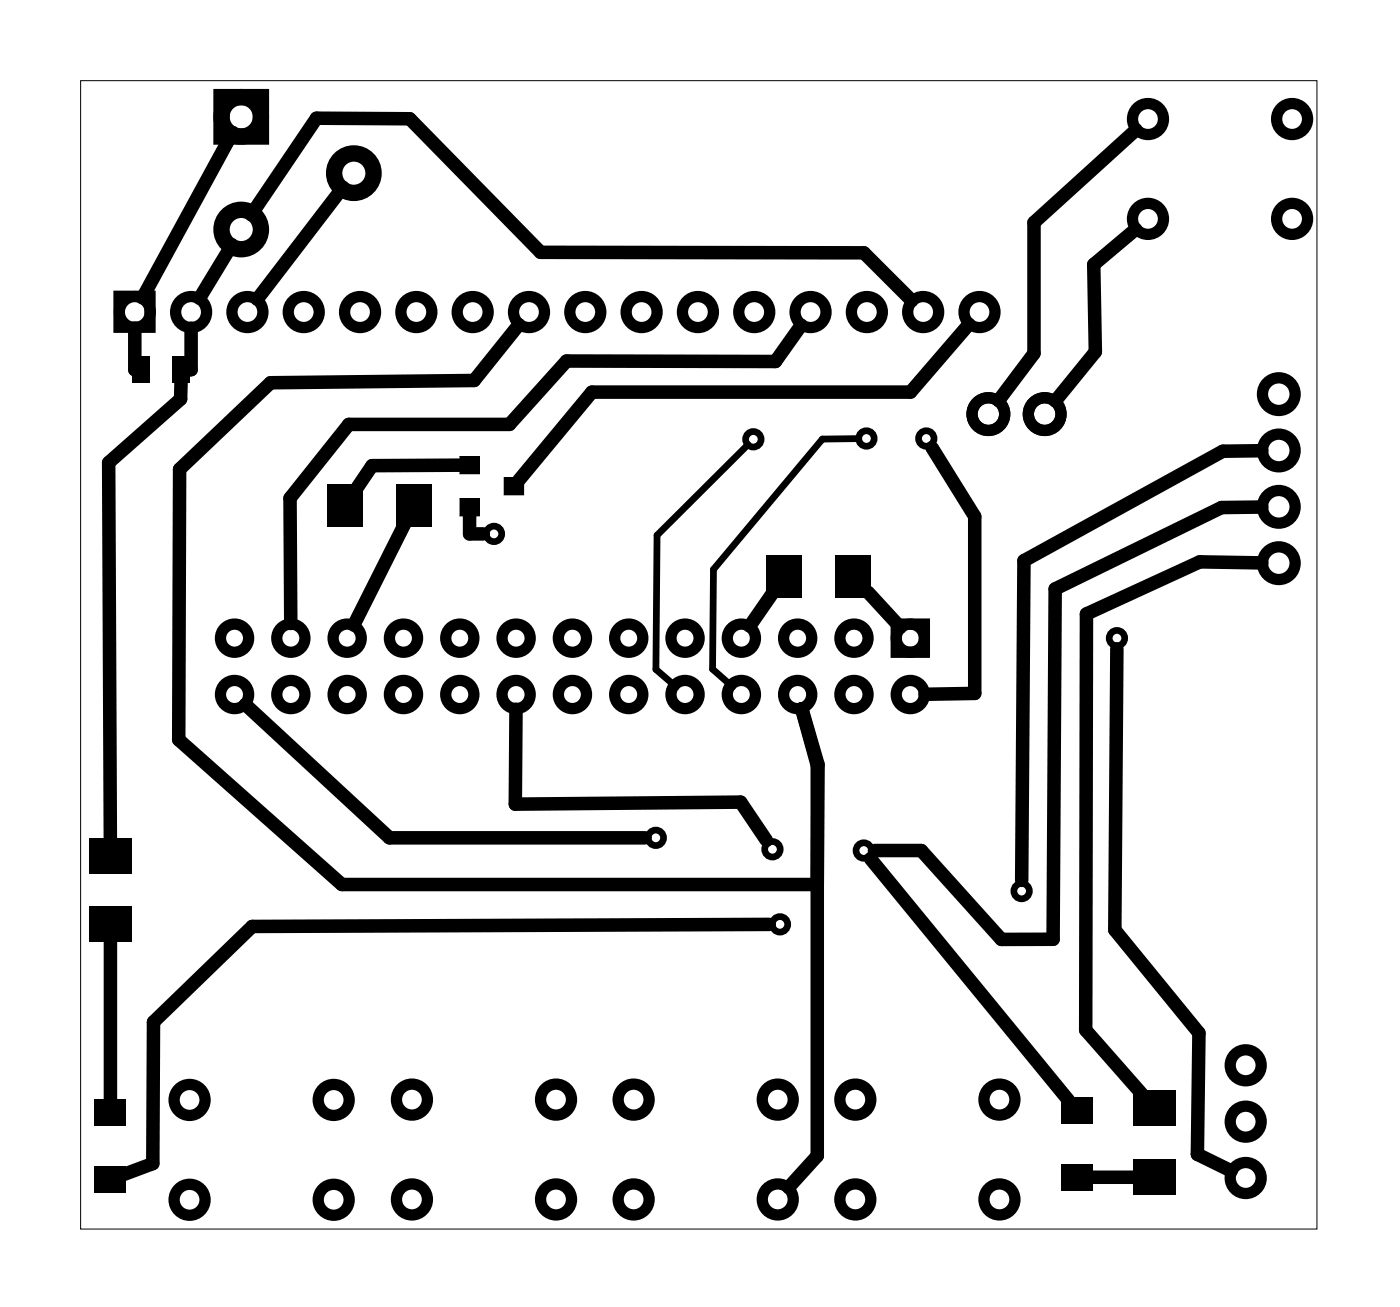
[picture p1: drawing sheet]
<svg xmlns="http://www.w3.org/2000/svg" width="63mm" height="59mm" viewBox="0 0 63 59" stroke-linecap="round" stroke-linejoin="round" font-family="sans-serif">
<path d="M3.6 3.6h55.8v51.8h-55.8z" fill="none" stroke="#000" stroke-width=".05"/>
<g fill="none" stroke="#000" stroke-width=".51">
<path d="M5.4 13.4h1.4v1.4h-1.4zM40.4 28.1h1.3v1.3h-1.3z"/>
<circle cx="6.1" cy="14.1" r=".7"/>
<circle cx="8.6" cy="14.1" r=".7"/>
<circle cx="11.2" cy="14.1" r=".7"/>
<circle cx="13.7" cy="14.1" r=".7"/>
<circle cx="16.2" cy="14.1" r=".7"/>
<circle cx="18.8" cy="14.1" r=".7"/>
<circle cx="21.3" cy="14.1" r=".7"/>
<circle cx="23.9" cy="14.1" r=".7"/>
<circle cx="26.4" cy="14.1" r=".7"/>
<circle cx="28.9" cy="14.1" r=".7"/>
<circle cx="31.5" cy="14.1" r=".7"/>
<circle cx="34" cy="14.1" r=".7"/>
<circle cx="36.6" cy="14.1" r=".7"/>
<circle cx="39.1" cy="14.1" r=".7"/>
<circle cx="41.6" cy="14.1" r=".7"/>
<circle cx="44.2" cy="14.1" r=".7"/>
<circle cx="44.6" cy="18.7" r=".74"/>
<circle cx="47.1" cy="18.7" r=".74"/>
<circle cx="51.8" cy="9.9" r=".7"/>
<circle cx="51.8" cy="5.4" r=".7"/>
<circle cx="57.7" cy="17.8" r=".74"/>
<circle cx="58.3" cy="9.9" r=".7"/>
<circle cx="58.3" cy="5.4" r=".7"/>
<circle cx="10.6" cy="28.8" r=".64"/>
<circle cx="10.6" cy="31.3" r=".64"/>
<circle cx="13.1" cy="31.3" r=".64"/>
<circle cx="13.1" cy="28.8" r=".64"/>
<circle cx="15.7" cy="28.8" r=".64"/>
<circle cx="15.7" cy="31.3" r=".64"/>
<circle cx="18.2" cy="31.3" r=".64"/>
<circle cx="18.2" cy="28.8" r=".64"/>
<circle cx="20.7" cy="31.3" r=".64"/>
<circle cx="20.7" cy="28.8" r=".64"/>
<circle cx="23.3" cy="28.8" r=".64"/>
<circle cx="23.3" cy="31.3" r=".64"/>
<circle cx="25.8" cy="28.8" r=".64"/>
<circle cx="25.8" cy="31.3" r=".64"/>
<circle cx="28.4" cy="28.8" r=".64"/>
<circle cx="28.4" cy="31.3" r=".64"/>
<circle cx="30.9" cy="31.3" r=".64"/>
<circle cx="30.9" cy="28.8" r=".64"/>
<circle cx="33.4" cy="28.8" r=".64"/>
<circle cx="33.4" cy="31.3" r=".64"/>
<circle cx="36" cy="31.3" r=".64"/>
<circle cx="36" cy="28.8" r=".64"/>
<circle cx="38.5" cy="28.8" r=".64"/>
<circle cx="38.5" cy="31.3" r=".64"/>
<circle cx="41.1" cy="28.8" r=".64"/>
<circle cx="41.1" cy="31.3" r=".64"/>
<circle cx="57.7" cy="20.3" r=".74"/>
<circle cx="57.7" cy="22.8" r=".74"/>
<circle cx="57.7" cy="25.4" r=".74"/>
<circle cx="8.6" cy="54.1" r=".7"/>
<circle cx="8.6" cy="49.6" r=".7"/>
<circle cx="15.1" cy="54.1" r=".7"/>
<circle cx="15.1" cy="49.6" r=".7"/>
<circle cx="18.6" cy="54.1" r=".7"/>
<circle cx="18.6" cy="49.6" r=".7"/>
<circle cx="25.1" cy="54.1" r=".7"/>
<circle cx="25.1" cy="49.6" r=".7"/>
<circle cx="28.6" cy="54.1" r=".7"/>
<circle cx="28.6" cy="49.6" r=".7"/>
<circle cx="35.1" cy="54.1" r=".7"/>
<circle cx="35.1" cy="49.6" r=".7"/>
<circle cx="38.6" cy="54.1" r=".7"/>
<circle cx="38.6" cy="49.6" r=".7"/>
<circle cx="45.1" cy="54.1" r=".7"/>
<circle cx="45.1" cy="49.6" r=".7"/>
<circle cx="56.2" cy="48" r=".7"/>
<circle cx="56.2" cy="50.6" r=".7"/>
<circle cx="56.2" cy="53.1" r=".7"/>
</g>
<g fill="#000">
<path d="M6 16.1h.8v1.2h-.8zM7.8 16.1h.8v1.2h-.8zM4 37.8h1.9v1.6h-1.9zM14.8 21.8h1.6v1.9h-1.6zM17.9 21.8h1.6v1.9h-1.6zM20.7 20.6h.9v.8h-.9zM20.7 22.5h.9v.8h-.9zM22.7 21.5h.9v.8h-.9zM34.6 25h1.6v1.9h-1.6zM37.7 25h1.6v1.9h-1.6zM4.3 49.6h1.4v1.2h-1.4zM4.3 52.6h1.4v1.2h-1.4z"/>
<path d="M4 40.9h1.9v1.6h-1.9zM47.9 52.5h1.4v1.2h-1.4zM47.9 49.5h1.4v1.2h-1.4zM51.1 49.2h1.9v1.6h-1.9zM51.1 52.3h1.9v1.6h-1.9z"/>
<path d="M20.7 20.6h.9v.8h-.9zM20.7 20.6v.8h.9v-.8z"/>
<path d="M20.7 22.5h.9v.8h-.9zM20.7 22.5v.8h.9v-.8z"/>
<path d="M22.7 21.5h.9v.8h-.9zM22.7 21.5v.8h.9v-.8z"/>
</g>
<g fill="none" stroke="#000" stroke-width=".3">
<path d="M38.7 19.8h-1.6l-4.9 5.9-.1 4.5 .9 .8M33.7 20l-4.1 4.1v6.1l.9 .8"/>
<circle cx="34" cy="19.8" r=".35"/>
<circle cx="39.1" cy="19.8" r=".35"/>
<circle cx="41.8" cy="19.8" r=".35"/>
<circle cx="22.3" cy="24.1" r=".35"/>
<circle cx="29.6" cy="37.8" r=".35"/>
<circle cx="34.8" cy="38.3" r=".35"/>
<circle cx="39" cy="38.3" r=".35"/>
<circle cx="50.4" cy="28.8" r=".35"/>
<circle cx="35.2" cy="41.7" r=".35"/>
<circle cx="46.1" cy="40.2" r=".35"/>
</g>
<g fill="none" stroke="#000" stroke-width=".74" stroke-linecap="butt">
<path d="M10 4.4h1.8v1.8h-1.8z"/>
<circle cx="10.9" cy="10.3" r=".89"/>
<circle cx="10.9" cy="5.3" r=".89"/>
<circle cx="16" cy="7.8" r=".89"/>
</g>
<g fill="none" stroke="#000" stroke-width=".61">
<path d="M6.1 14.8v1.9M8.2 17.1l-.1 .9-3.2 2.9 .1 17M8.6 14.8v1.9h-.2M10.5 11l-1.5 2.4M10.5 6l-4.1 7.4M11.3 9.7l3-4.4 4.2 .1 5.9 6h14.6l2.1 2.2M15.5 8.4l-3.9 5.1M23.4 14.6l-2 2.6-9.2 .1-4.1 3.9v12.1l7.3 6.6h21.5v-5.4l-.7-2.6 .7 2.6v17.6l-1.3 1.4M36.1 14.7l-1.1 1.6h-9.4l-2.6 2.8h-7.3l-2.6 3.4v5.6M43.7 14.6l-2.6 3.1h-14.4l-3.3 4M51.2 10.3l-1.9 1.6 .1 4-1.8 2.2M51.2 5.9l-4.6 4.1v5.9l-1.6 2.2"/>
<path d="M11.1 31.8l6.5 6h11.5M18.3 23.6l-2.3 4.6M20.9 21h-4.1l-.7 1M21.2 23.1v1h.6M23.3 32l-.1 4.2h10.2l1.2 1.7M34.8 26.8l-1 1.4M39.1 26.7l1.5 1.6M39.3 38.7l8.9 10.9M42 20.2l2 3.1v8h-2.3M50.4 29.2l-.1 12.7 3.8 4.7-.1 5.4 1.5 .8M56.9 20.3h-1.7l-9 5-.1 14.4M56.9 22.9h-1.8l-7.5 3.6-.1 15.8h-2.3l-3.6-4h-2.2"/>
<path d="M56.9 25.4l-2.8-.1-5.1 2.4v18.7l2.5 2.9M5 42.3v7.4M34.7 41.7l-23.3 .1-4.5 4.3v6.3l-1.4 .6M49.1 53.1h2.2"/>
</g>
</svg>
